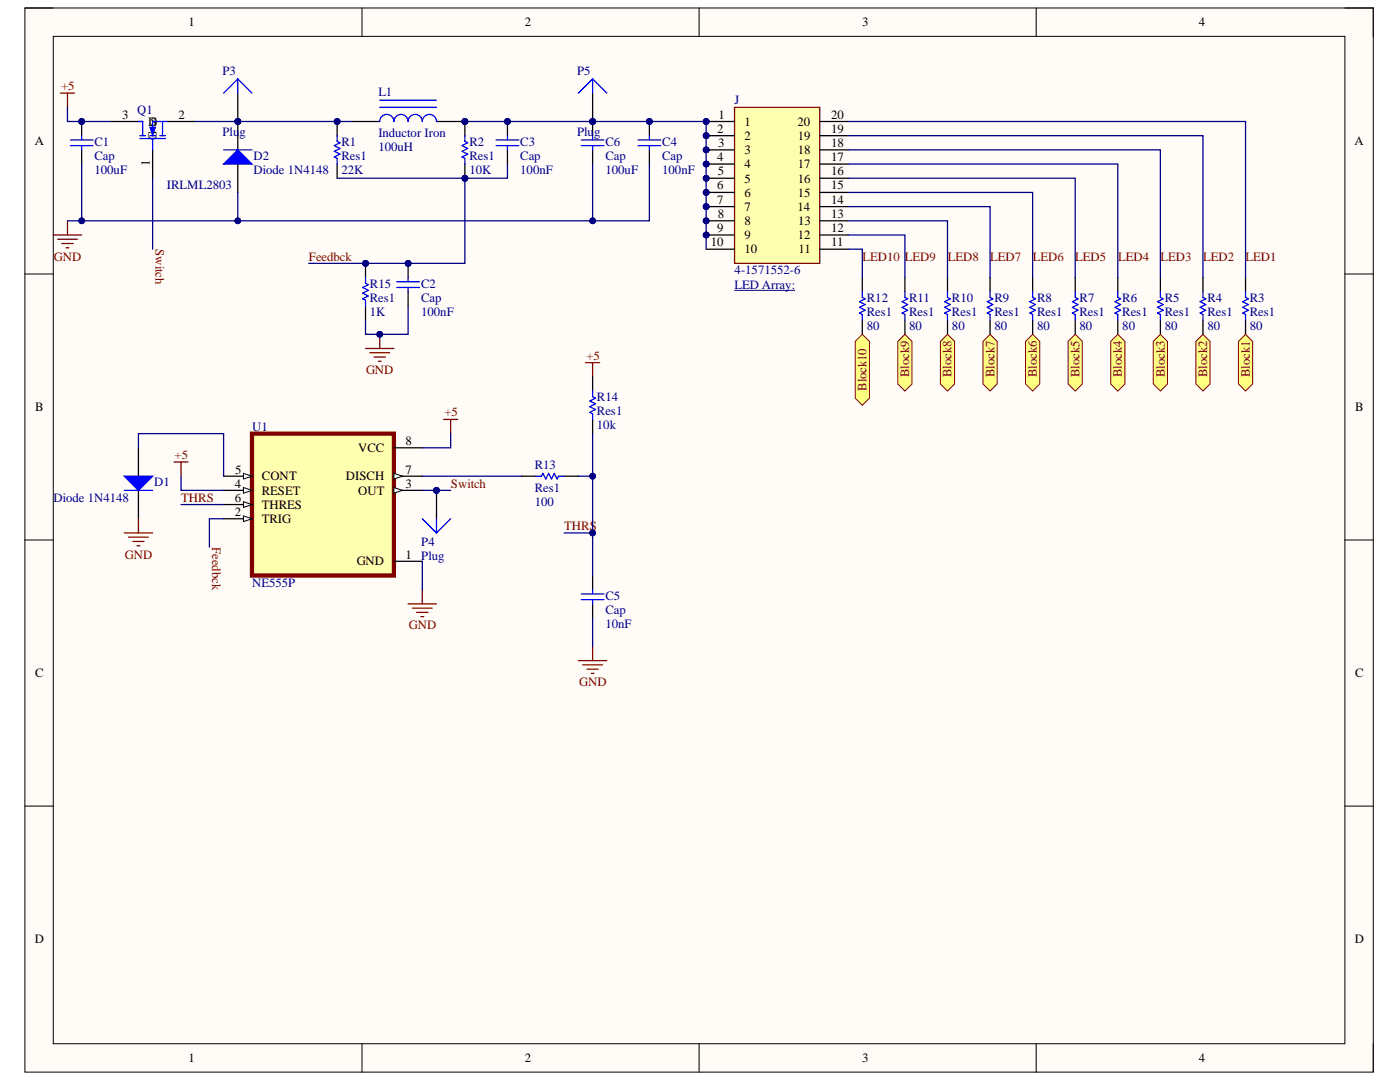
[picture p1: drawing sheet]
<svg xmlns="http://www.w3.org/2000/svg" width="279mm" height="216mm" viewBox="0 0 279 216" stroke-linecap="round" stroke-linejoin="round" font-family="sans-serif">
<defs><g id="words">
<g font-size="2.5">
<text x="37.6" y="5.2">1</text>
<text x="104.8" y="5.2">2</text>
<text x="172.1" y="5.2">3</text>
<text x="239.3" y="5.2">4</text>
<text x="24.4" y="23.7">3</text>
<text x="35.6" y="23.7">2</text>
<text x="143.4" y="23.7">1</text>
<text x="165.9" y="23.7">20</text>
<text x="6.9" y="29">A</text>
<text x="29.6" y="25.1">D</text>
<text x="30" y="25.1">S</text>
<text x="31.3" y="27.9" transform="rotate(-90 31.3 27.9)">G</text>
<text x="143.1" y="26.5">2</text>
<text x="143.3" y="29.3">3</text>
<text x="148.6" y="25.1">1</text>
<text x="148.6" y="27.9">2</text>
<text x="159.1" y="25.1">20</text>
<text x="159.2" y="27.9">19</text>
<text x="165.9" y="26.5">19</text>
<text x="165.9" y="29.3">18</text>
<text x="270.3" y="29">A</text>
<text x="29.9" y="33.1" transform="rotate(-90 29.9 33.1)">1</text>
<text x="143.1" y="32.1">4</text>
<text x="143.2" y="35">5</text>
<text x="148.6" y="30.8">3</text>
<text x="148.6" y="33.6">4</text>
<text x="159.2" y="30.8">18</text>
<text x="159.2" y="33.6">17</text>
<text x="165.9" y="32.1">17</text>
<text x="165.9" y="35">16</text>
<text x="143.1" y="37.8">6</text>
<text x="143.1" y="40.7">7</text>
<text x="148.6" y="36.4">5</text>
<text x="148.6" y="39.2">6</text>
<text x="159.2" y="36.4">16</text>
<text x="159.2" y="39.2">15</text>
<text x="165.9" y="37.8">15</text>
<text x="165.9" y="40.7">14</text>
<text x="143.1" y="46.3">9</text>
<text x="143.2" y="43.4">8</text>
<text x="148.6" y="42.1">7</text>
<text x="148.6" y="44.9">8</text>
<text x="148.6" y="47.8">9</text>
<text x="159.1" y="42.1">14</text>
<text x="159.2" y="47.8">12</text>
<text x="159.3" y="44.9">13</text>
<text x="165.9" y="43.4">13</text>
<text x="165.9" y="46.3">12</text>
<text x="141.9" y="49.1">10</text>
<text x="148.6" y="50.5">10</text>
<text x="159.4" y="50.5">11</text>
<text x="165.9" y="49.1">11</text>
<text x="7" y="82.1">B</text>
<text x="270.5" y="82.1">B</text>
<text x="80.9" y="88.7">8</text>
<text x="46.9" y="94.5">5</text>
<text x="52.3" y="95.8">CONT</text>
<text x="69" y="95.8">DISCH</text>
<text x="71.4" y="90.2">VCC</text>
<text x="80.9" y="94.5">7</text>
<text x="46.8" y="97.3">4</text>
<text x="46.8" y="100.2">6</text>
<text x="52.3" y="98.7">RESET</text>
<text x="52.3" y="101.5">THRES</text>
<text x="71.4" y="98.7">OUT</text>
<text x="80.9" y="97.3">3</text>
<text x="46.8" y="102.9">2</text>
<text x="52.3" y="104.4">TRIG</text>
<text x="71.2" y="112.8">GND</text>
<text x="80.9" y="111.5">1</text>
<text x="7" y="135.1">C</text>
<text x="270.5" y="135.1">C</text>
<text x="6.9" y="188.2">D</text>
<text x="270.4" y="188.2">D</text>
<text x="37.6" y="212">1</text>
<text x="104.8" y="212">2</text>
<text x="172.1" y="212">3</text>
<text x="239.3" y="212">4</text>
</g>
<g font-size="2.5" fill="#000080">
<text x="44.4" y="14.9">P3</text>
<text x="115.2" y="14.9">P5</text>
<text x="27.4" y="22.8">Q1</text>
<text x="75.5" y="19.1">L1</text>
<text x="146.6" y="20.8">J</text>
<text x="18.9" y="29.1">C1</text>
<text x="44.4" y="27.1">Plug</text>
<text x="68.1" y="29.1">R1</text>
<text x="75.5" y="27.4">Inductor Iron</text>
<text x="93.7" y="29.1">R2</text>
<text x="103.8" y="29.1">C3</text>
<text x="115.2" y="27.1">Plug</text>
<text x="120.8" y="29.1">C6</text>
<text x="132.2" y="29.1">C4</text>
<text x="18.9" y="34.7">100uF</text>
<text x="18.9" y="31.9">Cap</text>
<text x="50.6" y="31.9">D2</text>
<text x="50.6" y="34.7">Diode 1N4148</text>
<text x="68.1" y="34.7">22K</text>
<text x="68.1" y="31.9">Res1</text>
<text x="75.5" y="30.2">100uH</text>
<text x="93.7" y="34.7">10K</text>
<text x="93.7" y="31.9">Res1</text>
<text x="103.8" y="34.7">100nF</text>
<text x="103.8" y="31.9">Cap</text>
<text x="120.8" y="34.7">100uF</text>
<text x="120.8" y="31.9">Cap</text>
<text x="132.2" y="34.7">100nF</text>
<text x="132.2" y="31.9">Cap</text>
<text x="33.3" y="37.8">IRLML2803</text>
<text x="73.8" y="57.4">R15</text>
<text x="84" y="57.4">C2</text>
<text x="146.6" y="57.6">LED Array:</text>
<text x="146.6" y="54.8">4-1571552-6</text>
<text x="73.8" y="63.1">1K</text>
<text x="73.8" y="60.2">Res1</text>
<text x="84" y="63.1">100nF</text>
<text x="84" y="60.2">Cap</text>
<text x="173" y="65.8">80</text>
<text x="173" y="60.2">R12</text>
<text x="173" y="63.1">Res1</text>
<text x="181.5" y="65.8">80</text>
<text x="181.5" y="60.2">R11</text>
<text x="181.5" y="63.1">Res1</text>
<text x="190" y="65.8">80</text>
<text x="190" y="60.2">R10</text>
<text x="190" y="63.1">Res1</text>
<text x="198.4" y="65.8">80</text>
<text x="198.4" y="60.2">R9</text>
<text x="198.4" y="63.1">Res1</text>
<text x="207" y="65.8">80</text>
<text x="207" y="60.2">R8</text>
<text x="207" y="63.1">Res1</text>
<text x="215.4" y="65.8">80</text>
<text x="215.4" y="60.2">R7</text>
<text x="215.4" y="63.1">Res1</text>
<text x="224" y="65.8">80</text>
<text x="224" y="60.2">R6</text>
<text x="224" y="63.1">Res1</text>
<text x="232.4" y="65.8">80</text>
<text x="232.4" y="60.2">R5</text>
<text x="232.4" y="63.1">Res1</text>
<text x="241" y="65.8">80</text>
<text x="241" y="60.2">R4</text>
<text x="241" y="63.1">Res1</text>
<text x="249.4" y="65.8">80</text>
<text x="249.4" y="60.2">R3</text>
<text x="249.4" y="63.1">Res1</text>
<text x="119.1" y="80">R14</text>
<text x="119.1" y="82.8">Res1</text>
<text x="50.3" y="86">U1</text>
<text x="119.1" y="85.7">10k</text>
<text x="106.7" y="93.6">R13</text>
<text x="10.7" y="100.2">Diode 1N4148</text>
<text x="30.8" y="97">D1</text>
<text x="106.7" y="101">100</text>
<text x="106.7" y="98.1">Res1</text>
<text x="84" y="108.9">P4</text>
<text x="84" y="111.7">Plug</text>
<text x="50.3" y="117.1">NE555P</text>
<text x="120.8" y="119.7">C5</text>
<text x="120.8" y="125.3">10nF</text>
<text x="120.8" y="122.5">Cap</text>
</g>
<g font-size="2.5" fill="#800000">
<text x="12.2" y="18">+5</text>
<text x="10.7" y="52">GND</text>
<text x="31" y="49.7" transform="rotate(90 31 49.7)">Switch</text>
<text x="61.6" y="52">Feedbck</text>
<text x="172.1" y="52">LED10</text>
<text x="180.6" y="52">LED9</text>
<text x="189.1" y="52">LED8</text>
<text x="197.6" y="52">LED7</text>
<text x="206.1" y="52">LED6</text>
<text x="214.6" y="52">LED5</text>
<text x="223.1" y="52">LED4</text>
<text x="231.6" y="52">LED3</text>
<text x="240.1" y="52">LED2</text>
<text x="248.6" y="52">LED1</text>
<text x="117" y="71.8">+5</text>
<text x="73.1" y="74.6">GND</text>
<text x="181.5" y="75.2" transform="rotate(-90 181.5 75.2)">Block9</text>
<text x="189.9" y="75.2" transform="rotate(-90 189.9 75.2)">Block8</text>
<text x="198.4" y="75.2" transform="rotate(-90 198.4 75.2)">Block7</text>
<text x="206.9" y="75.2" transform="rotate(-90 206.9 75.2)">Block6</text>
<text x="215.4" y="75.2" transform="rotate(-90 215.4 75.2)">Block5</text>
<text x="223.9" y="75.2" transform="rotate(-90 223.9 75.2)">Block4</text>
<text x="232.4" y="75.2" transform="rotate(-90 232.4 75.2)">Block3</text>
<text x="240.9" y="75.2" transform="rotate(-90 240.9 75.2)">Block2</text>
<text x="249.4" y="75.2" transform="rotate(-90 249.4 75.2)">Block1</text>
<text x="88.7" y="83.1">+5</text>
<text x="172.9" y="78" transform="rotate(-90 172.9 78)">Block10</text>
<text x="34.8" y="91.6">+5</text>
<text x="36.2" y="100.2">THRS</text>
<text x="90" y="97.3">Switch</text>
<text x="112.6" y="105.8">THRS</text>
<text x="24.9" y="111.5">GND</text>
<text x="42.4" y="109.2" transform="rotate(90 42.4 109.2)">Feedbck</text>
<text x="81.6" y="125.6">GND</text>
<text x="115.6" y="136.9">GND</text>
</g>
</g></defs>
<path d="M5 1.6h269.1v212.3h-269.1z" fill-rule="evenodd" fill="#fffcf8"/>
<path d="M5 1.6h269.1v212.3h-269.1z" fill="none" stroke="#000" stroke-width=".2"/>
<path d="M10.6 7.3h257.8v201h-257.8z" fill-rule="evenodd" fill="#fffcf8"/>
<g fill="none" stroke="#000" stroke-width=".2">
<path d="M5 1.6h5.6M10.6 7.3h257.8v201h-257.8zM72.2 1.6v5.7M139.5 1.6v5.7M206.8 1.6v5.7M268.4 1.6h5.7v5.7M5 54.7h5.6M268.4 54.7h5.7M5 107.8h5.6M268.4 107.8h5.7M5 160.8h5.6M268.4 160.8h5.7"/>
<path d="M72.2 208.3v5.6M139.5 208.3v5.6M206.8 208.3v5.6M274.1 208.3v5.6"/>
</g>
<path d="M50.3 86.5h28.3v28.3h-28.3z" fill-rule="evenodd" fill="#ffffb0"/>
<path d="M50.3 86.5h28.3v28.3h-28.3z" fill="none" stroke="#800000" stroke-width=".84"/>
<path d="M44.6 95h5.7" fill="none" stroke="#000" stroke-width=".25"/>
<path d="M48.6 94.5l1.7 .5-1.7 .6z" fill="#f8fcff"/>
<path d="M48.6 94.5l1.7 .5-1.7 .6z" fill="none" stroke="#000" stroke-width=".2"/>
<path d="M44.6 97.8h5.7" fill="none" stroke="#000" stroke-width=".25"/>
<path d="M48.6 97.3l1.7 .5-1.7 .6z" fill="#f8fcff"/>
<path d="M48.6 97.3l1.7 .5-1.7 .6z" fill="none" stroke="#000" stroke-width=".2"/>
<path d="M44.6 100.7h5.7" fill="none" stroke="#000" stroke-width=".25"/>
<path d="M48.6 100.1l1.7 .6-1.7 .5z" fill="#f8fcff"/>
<path d="M48.6 100.1l1.7 .6-1.7 .5z" fill="none" stroke="#000" stroke-width=".2"/>
<path d="M44.6 103.5h5.7" fill="none" stroke="#000" stroke-width=".25"/>
<path d="M48.6 102.9l1.7 .6-1.7 .6z" fill="#f8fcff"/>
<path d="M48.6 102.9l1.7 .6-1.7 .6z" fill="none" stroke="#000" stroke-width=".2"/>
<path d="M78.6 89.4h5.7M78.6 95h5.7" fill="none" stroke="#000" stroke-width=".25"/>
<path d="M78.6 94.5l1.7 .5-1.7 .6z" fill="#f8fcff"/>
<path d="M78.6 94.5l1.7 .5-1.7 .6z" fill="none" stroke="#000" stroke-width=".2"/>
<path d="M78.6 97.8h5.7" fill="none" stroke="#000" stroke-width=".25"/>
<path d="M78.6 97.3l1.7 .5-1.7 .6z" fill="#f8fcff"/>
<path d="M78.6 97.3l1.7 .5-1.7 .6z" fill="none" stroke="#000" stroke-width=".2"/>
<path d="M27.6 89.4v5.6M27.6 97.8v5.7M78.6 112h5.7M118.3 114.8v2.9M118.3 120.5v2.8" fill="none" stroke="#000" stroke-width=".25"/>
<g fill="none" stroke="#800000" stroke-width=".25">
<path d="M34.7 92.2h2.8M36.1 92.2v2.8M88.5 83.7h2.9M89.9 83.7v2.8M84.3 117.7v2.8M81.4 120.5h5.7M82.3 121.3h4M83.1 122.2h2.3M84 123h.6M115.4 131.8h5.7M116.3 132.7h4M117.1 133.5h2.3"/>
<path d="M118 134.4h.6M118.3 129v2.8"/>
</g>
<path d="M116 118.5h4.5M116 119.7h4.5M118.3 117.7v.8M118.3 119.7v.8" fill="none" stroke="#00f" stroke-width=".25"/>
<path d="M24.8 95h5.7l-2.9 2.8z" fill="#00f"/>
<path d="M24.8 95h5.7l-2.9 2.8zM24.8 97.8h5.7" fill="none" stroke="#00f" stroke-width=".25"/>
<path d="M24.8 106.3h5.7M25.6 107.2h4M26.5 108h2.3M27.3 108.9h.6M27.6 103.5v2.8" fill="none" stroke="#800000" stroke-width=".25"/>
<circle cx="16.3" cy="24.2" r=".57" fill="#000080"/>
<circle cx="16.3" cy="24.2" r=".57" fill="none" stroke="#000080" stroke-width=".2"/>
<path d="M16.3 24.2v2.9M16.3 29.9v2.8" fill="none" stroke="#000" stroke-width=".25"/>
<circle cx="16.3" cy="24.2" r=".57" fill="#000080"/>
<circle cx="16.3" cy="24.2" r=".57" fill="none" stroke="#000080" stroke-width=".2"/>
<path d="M14 27.9h4.6M14 29.1h4.6M16.3 27.1v.8M16.3 29.1v.8M27.9 27.6h5.1M27.9 27.1h1.1M28.5 24.2v2.9M29.9 27.1h1.1M30.5 27.6v2.3M31.9 27.1h1.1M32.4 24.2v2.9M33.3 24.2h-2.8v2.9" fill="none" stroke="#00f" stroke-width=".25"/>
<path d="M22 24.2h5.6M30.5 29.9v5.7M33.3 24.2h5.7" fill="none" stroke="#000" stroke-width=".25"/>
<path d="M29.9 25.4h1.1l-.5 1.7z" fill="#00f"/>
<path d="M29.9 25.4h1.1l-.5 1.7z" fill="none" stroke="#00f" stroke-width=".2"/>
<path d="M27.6 24.2h.9" fill="none" stroke="#00f" stroke-width=".25"/>
<circle cx="47.5" cy="24.2" r=".57" fill="#000080"/>
<circle cx="47.5" cy="24.2" r=".57" fill="none" stroke="#000080" stroke-width=".2"/>
<path d="M47.5 24.2v5.7M47.5 32.7v5.7" fill="none" stroke="#000" stroke-width=".25"/>
<circle cx="47.5" cy="24.2" r=".57" fill="#000080"/>
<circle cx="47.5" cy="24.2" r=".57" fill="none" stroke="#000080" stroke-width=".2"/>
<path d="M44.6 32.7l2.9-2.8 2.8 2.8z" fill="#00f"/>
<path d="M44.6 32.7l2.9-2.8 2.8 2.8zM44.6 29.9h5.7" fill="none" stroke="#00f" stroke-width=".25"/>
<circle cx="101.3" cy="24.2" r=".57" fill="#000080"/>
<circle cx="101.3" cy="24.2" r=".57" fill="none" stroke="#000080" stroke-width=".2"/>
<path d="M101.3 24.2v2.9M101.3 29.9v2.8" fill="none" stroke="#000" stroke-width=".25"/>
<circle cx="101.3" cy="24.2" r=".57" fill="#000080"/>
<circle cx="101.3" cy="24.2" r=".57" fill="none" stroke="#000080" stroke-width=".2"/>
<path d="M99 27.9h4.5M99 29.1h4.5M101.3 27.1v.8M101.3 29.1v.8" fill="none" stroke="#00f" stroke-width=".25"/>
<circle cx="129.6" cy="24.2" r=".57" fill="#000080"/>
<circle cx="129.6" cy="24.2" r=".57" fill="none" stroke="#000080" stroke-width=".2"/>
<path d="M129.6 24.2v2.9M129.6 29.9v2.8" fill="none" stroke="#000" stroke-width=".25"/>
<circle cx="129.6" cy="24.2" r=".57" fill="#000080"/>
<circle cx="129.6" cy="24.2" r=".57" fill="none" stroke="#000080" stroke-width=".2"/>
<path d="M127.3 27.9h4.6M127.3 29.1h4.6M129.6 27.1v.8M129.6 29.1v.8" fill="none" stroke="#00f" stroke-width=".25"/>
<path d="M12 18.6h2.9M13.5 18.6v2.8M10.6 46.9h5.7M11.5 47.7h3.9M12.3 48.6h2.3M13.2 49.4h.6M13.5 44.1v2.8" fill="none" stroke="#800000" stroke-width=".25"/>
<circle cx="81.4" cy="52.6" r=".57" fill="#000080"/>
<circle cx="81.4" cy="52.6" r=".57" fill="none" stroke="#000080" stroke-width=".2"/>
<path d="M81.4 52.6v2.8M81.4 58.2v2.8" fill="none" stroke="#000" stroke-width=".25"/>
<circle cx="81.4" cy="52.6" r=".57" fill="#000080"/>
<circle cx="81.4" cy="52.6" r=".57" fill="none" stroke="#000080" stroke-width=".2"/>
<path d="M79.2 56.2h4.5M79.2 57.4h4.5M81.4 55.4v.8M81.4 57.4v.8" fill="none" stroke="#00f" stroke-width=".25"/>
<path d="M72.9 69.5h5.7M73.8 70.4h4M74.6 71.2h2.3M75.5 72.1h.6M75.8 66.7v2.8" fill="none" stroke="#800000" stroke-width=".25"/>
<circle cx="75.8" cy="66.7" r=".57" fill="#000080"/>
<circle cx="75.8" cy="66.7" r=".57" fill="none" stroke="#000080" stroke-width=".2"/>
<circle cx="140.9" cy="24.2" r=".57" fill="#000080"/>
<circle cx="140.9" cy="24.2" r=".57" fill="none" stroke="#000080" stroke-width=".2"/>
<circle cx="140.9" cy="27.1" r=".57" fill="#000080"/>
<circle cx="140.9" cy="27.1" r=".57" fill="none" stroke="#000080" stroke-width=".2"/>
<circle cx="140.9" cy="29.9" r=".57" fill="#000080"/>
<circle cx="140.9" cy="29.9" r=".57" fill="none" stroke="#000080" stroke-width=".2"/>
<circle cx="140.9" cy="32.7" r=".57" fill="#000080"/>
<circle cx="140.9" cy="32.7" r=".57" fill="none" stroke="#000080" stroke-width=".2"/>
<circle cx="140.9" cy="35.6" r=".57" fill="#000080"/>
<circle cx="140.9" cy="35.6" r=".57" fill="none" stroke="#000080" stroke-width=".2"/>
<circle cx="140.9" cy="38.4" r=".57" fill="#000080"/>
<circle cx="140.9" cy="38.4" r=".57" fill="none" stroke="#000080" stroke-width=".2"/>
<circle cx="140.9" cy="41.2" r=".57" fill="#000080"/>
<circle cx="140.9" cy="41.2" r=".57" fill="none" stroke="#000080" stroke-width=".2"/>
<circle cx="140.9" cy="44.1" r=".57" fill="#000080"/>
<circle cx="140.9" cy="44.1" r=".57" fill="none" stroke="#000080" stroke-width=".2"/>
<circle cx="140.9" cy="46.9" r=".57" fill="#000080"/>
<g fill="none" stroke="#000080" stroke-width=".2">
<path d="M146.6 57.9h12"/>
<circle cx="140.9" cy="46.9" r=".57"/>
</g>
<path d="M146.6 21.4h17v31.2h-17z" fill-rule="evenodd" fill="#ffffb0"/>
<path d="M146.6 21.4h17v31.2h-17z" fill="none" stroke="#800000" stroke-width=".25"/>
<path d="M140.9 24.2h5.7" fill="none" stroke="#000" stroke-width=".25"/>
<circle cx="140.9" cy="24.2" r=".57" fill="#000080"/>
<circle cx="140.9" cy="24.2" r=".57" fill="none" stroke="#000080" stroke-width=".2"/>
<path d="M140.9 27.1h5.7" fill="none" stroke="#000" stroke-width=".25"/>
<circle cx="140.9" cy="27.1" r=".57" fill="#000080"/>
<circle cx="140.9" cy="27.1" r=".57" fill="none" stroke="#000080" stroke-width=".2"/>
<path d="M140.9 29.9h5.7" fill="none" stroke="#000" stroke-width=".25"/>
<circle cx="140.9" cy="29.9" r=".57" fill="#000080"/>
<circle cx="140.9" cy="29.9" r=".57" fill="none" stroke="#000080" stroke-width=".2"/>
<path d="M140.9 32.7h5.7" fill="none" stroke="#000" stroke-width=".25"/>
<circle cx="140.9" cy="32.7" r=".57" fill="#000080"/>
<circle cx="140.9" cy="32.7" r=".57" fill="none" stroke="#000080" stroke-width=".2"/>
<path d="M140.9 35.6h5.7" fill="none" stroke="#000" stroke-width=".25"/>
<circle cx="140.9" cy="35.6" r=".57" fill="#000080"/>
<circle cx="140.9" cy="35.6" r=".57" fill="none" stroke="#000080" stroke-width=".2"/>
<path d="M140.9 38.4h5.7" fill="none" stroke="#000" stroke-width=".25"/>
<circle cx="140.9" cy="38.4" r=".57" fill="#000080"/>
<circle cx="140.9" cy="38.4" r=".57" fill="none" stroke="#000080" stroke-width=".2"/>
<path d="M140.9 41.2h5.7" fill="none" stroke="#000" stroke-width=".25"/>
<circle cx="140.9" cy="41.2" r=".57" fill="#000080"/>
<circle cx="140.9" cy="41.2" r=".57" fill="none" stroke="#000080" stroke-width=".2"/>
<path d="M140.9 44.1h5.7" fill="none" stroke="#000" stroke-width=".25"/>
<circle cx="140.9" cy="44.1" r=".57" fill="#000080"/>
<circle cx="140.9" cy="44.1" r=".57" fill="none" stroke="#000080" stroke-width=".2"/>
<path d="M140.9 46.9h5.7" fill="none" stroke="#000" stroke-width=".25"/>
<circle cx="140.9" cy="46.9" r=".57" fill="#000080"/>
<circle cx="140.9" cy="46.9" r=".57" fill="none" stroke="#000080" stroke-width=".2"/>
<path d="M163.6 24.2h5.7M163.6 27.1h5.7M163.6 29.9h5.7M163.6 32.7h5.7M163.6 35.6h5.7M163.6 38.4h5.7M140.9 49.7h5.7M163.6 49.7h5.7M163.6 41.2h5.7M163.6 44.1h5.7M163.6 46.9h5.7" fill="none" stroke="#000" stroke-width=".25"/>
<path d="M116.9 72.4h2.8M118.3 72.4v2.8" fill="none" stroke="#800000" stroke-width=".25"/>
<circle cx="72.9" cy="52.6" r=".57" fill="#000080"/>
<circle cx="72.9" cy="52.6" r=".57" fill="none" stroke="#000080" stroke-width=".2"/>
<path d="M72.9 52.6v2.8" fill="none" stroke="#000" stroke-width=".25"/>
<circle cx="72.9" cy="52.6" r=".57" fill="#000080"/>
<circle cx="72.9" cy="52.6" r=".57" fill="none" stroke="#000080" stroke-width=".2"/>
<path d="M72.9 61v2.9" fill="none" stroke="#000" stroke-width=".25"/>
<path d="M72.9 55.4v1.1l.6 .3-1.1 .6 1.1 .5-1.1 .6 1.1 .6-1.1 .5 .5 .3v1.1" fill="none" stroke="#00f" stroke-width=".25"/>
<circle cx="67.3" cy="24.2" r=".57" fill="#000080"/>
<circle cx="67.3" cy="24.2" r=".57" fill="none" stroke="#000080" stroke-width=".2"/>
<path d="M67.3 24.2v2.9" fill="none" stroke="#000" stroke-width=".25"/>
<circle cx="67.3" cy="24.2" r=".57" fill="#000080"/>
<circle cx="67.3" cy="24.2" r=".57" fill="none" stroke="#000080" stroke-width=".2"/>
<path d="M67.3 32.7v2.9" fill="none" stroke="#000" stroke-width=".25"/>
<path d="M67.3 27.1v1.1l.5 .3-1.1 .6 1.1 .5-1.1 .6 1.1 .6-1.1 .5 .6 .3v1.1" fill="none" stroke="#00f" stroke-width=".25"/>
<circle cx="92.8" cy="24.2" r=".57" fill="#000080"/>
<circle cx="92.8" cy="24.2" r=".57" fill="none" stroke="#000080" stroke-width=".2"/>
<circle cx="92.8" cy="35.6" r=".57" fill="#000080"/>
<circle cx="92.8" cy="35.6" r=".57" fill="none" stroke="#000080" stroke-width=".2"/>
<path d="M92.8 24.2v2.9" fill="none" stroke="#000" stroke-width=".25"/>
<circle cx="92.8" cy="24.2" r=".57" fill="#000080"/>
<circle cx="92.8" cy="24.2" r=".57" fill="none" stroke="#000080" stroke-width=".2"/>
<path d="M92.8 32.7v2.9" fill="none" stroke="#000" stroke-width=".25"/>
<circle cx="92.8" cy="35.6" r=".57" fill="#000080"/>
<circle cx="92.8" cy="35.6" r=".57" fill="none" stroke="#000080" stroke-width=".2"/>
<g fill="none" stroke="#00f" stroke-width=".25">
<path d="M92.8 27.1v1.1l.5 .3-1.1 .6 1.1 .5-1.1 .6 1.1 .6-1.1 .5 .6 .3v1.1M172.1 58.2v1.1l.6 .3-1.2 .6 1.2 .6-1.2 .5 1.2 .6-1.2 .6 .6 .2v1.2M180.6 58.2v1.2l.6 .2-1.2 .6 1.2 .6-1.2 .5 1.2 .6-1.2 .6 .6 .2v1.2M189.1 58.2v1.2l.6 .2-1.2 .6 1.2 .6-1.2 .5 1.2 .6-1.2 .6 .6 .2v1.2M197.6 58.2v1.2l.5 .2-1.1 .6 1.1 .6-1.1 .5 1.1 .6-1.1 .6 .6 .2v1.2M206.1 58.2v1.2l.5 .2-1.1 .6 1.1 .6-1.1 .5 1.1 .6-1.1 .6 .6 .2v1.2M214.6 58.2v1.2l.5 .2-1.1 .6 1.1 .6-1.1 .5 1.1 .6-1.1 .6 .6 .2v1.2M223.1 58.2v1.2l.5 .2-1.1 .6 1.1 .6-1.1 .5 1.1 .6-1.1 .6 .6 .2v1.2M231.6 58.2v1.2l.5 .2-1.1 .6 1.1 .6-1.1 .5 1.1 .6-1.1 .6 .6 .2v1.2M240.1 58.2v1.2l.5 .2-1.1 .6 1.1 .6-1.1 .5 1.1 .6-1.1 .6 .6 .2v1.2M248.6 58.2v1.2l.5 .2-1.1 .6 1.1 .6-1.1 .5 1.1 .6-1.1 .6 .6 .2v1.2M118.3 78v1.2l.5 .2-1.1 .6 1.1 .6-1.1 .5 1.1 .6-1.1 .6 .6 .3v1.1"/>
<path d="M106.9 95h1.2l.3-.5 .5 1.1 .6-1.1 .6 1.1 .5-1.1 .6 1.1 .3-.6h1.1"/>
</g>
<g fill="none" stroke="#000" stroke-width=".25">
<path d="M172.1 55.4v2.8M180.6 55.4v2.8M189.1 55.4v2.8M197.6 55.4v2.8M206.1 55.4v2.8M214.6 55.4v2.8M223.1 55.4v2.8M231.6 55.4v2.8M240.1 55.4v2.8M248.6 55.4v2.8M118.3 75.2v2.8M172.1 63.9v2.8"/>
<path d="M180.6 63.9v2.8M189.1 63.9v2.8M197.6 63.9v2.8M206.1 63.9v2.8M214.6 63.9v2.8M223.1 63.9v2.8M231.6 63.9v2.8M240.1 63.9v2.8M248.6 63.9v2.8M104.1 95h2.8M112.6 95h2.8M118.3 83.7v2.8"/>
</g>
<circle cx="118.3" cy="24.2" r=".57" fill="#000080"/>
<circle cx="118.3" cy="24.2" r=".57" fill="none" stroke="#000080" stroke-width=".2"/>
<path d="M118.3 24.2v2.9M118.3 29.9v2.8" fill="none" stroke="#000" stroke-width=".25"/>
<circle cx="118.3" cy="24.2" r=".57" fill="#000080"/>
<circle cx="118.3" cy="24.2" r=".57" fill="none" stroke="#000080" stroke-width=".2"/>
<path d="M116 27.9h4.5M116 29.1h4.5M118.3 27.1v.8M118.3 29.1v.8" fill="none" stroke="#00f" stroke-width=".25"/>
<circle cx="92.8" cy="24.2" r=".57" fill="#000080"/>
<circle cx="92.8" cy="24.2" r=".57" fill="none" stroke="#000080" stroke-width=".2"/>
<path d="M70.1 24.2h5.7M87.1 24.2h5.7" fill="none" stroke="#000" stroke-width=".25"/>
<circle cx="92.8" cy="24.2" r=".57" fill="#000080"/>
<circle cx="92.8" cy="24.2" r=".57" fill="none" stroke="#000080" stroke-width=".2"/>
<path d="M75.8 20h11.3M75.8 24.2a1.42 1.42 0 0 1 1.4-1.4 1.42 1.42 0 0 1 1.4 1.4 1.42 1.42 0 0 1 1.4-1.4 1.42 1.42 0 0 1 1.4 1.4 1.42 1.42 0 0 1 1.5-1.4 1.42 1.42 0 0 1 1.4 1.4 1.42 1.42 0 0 1 1.4-1.4 1.42 1.42 0 0 1 1.4 1.4M75.8 21.4h11.3" fill="none" stroke="#00f" stroke-width=".25"/>
<circle cx="87.1" cy="97.9" r=".57" fill="#000080"/>
<circle cx="87.1" cy="97.9" r=".57" fill="none" stroke="#000080" stroke-width=".2"/>
<path d="M87.1 97.8v5.7" fill="none" stroke="#000" stroke-width=".25"/>
<circle cx="87.1" cy="97.9" r=".57" fill="#000080"/>
<circle cx="87.1" cy="97.9" r=".57" fill="none" stroke="#000080" stroke-width=".2"/>
<path d="M84.3 103.5l2.8 2.8M87.1 103.5v2.8M89.9 103.5l-2.8 2.8" fill="none" stroke="#00f" stroke-width=".25"/>
<circle cx="118.3" cy="24.2" r=".57" fill="#000080"/>
<circle cx="118.3" cy="24.2" r=".57" fill="none" stroke="#000080" stroke-width=".2"/>
<path d="M118.3 18.6v5.6" fill="none" stroke="#000" stroke-width=".25"/>
<circle cx="118.3" cy="24.2" r=".57" fill="#000080"/>
<circle cx="118.3" cy="24.2" r=".57" fill="none" stroke="#000080" stroke-width=".2"/>
<path d="M118.3 15.7l2.8 2.9M118.3 15.7l-2.9 2.9M118.3 15.7v2.9" fill="none" stroke="#00f" stroke-width=".25"/>
<circle cx="47.5" cy="24.2" r=".57" fill="#000080"/>
<circle cx="47.5" cy="24.2" r=".57" fill="none" stroke="#000080" stroke-width=".2"/>
<path d="M47.5 18.6v5.6" fill="none" stroke="#000" stroke-width=".25"/>
<circle cx="47.5" cy="24.2" r=".57" fill="#000080"/>
<circle cx="47.5" cy="24.2" r=".57" fill="none" stroke="#000080" stroke-width=".2"/>
<path d="M47.5 15.7l2.8 2.9M47.5 15.7l-2.9 2.9M47.5 15.7v2.9" fill="none" stroke="#00f" stroke-width=".25"/>
<path d="M247.2 68.1l1.4-1.4 1.4 1.4v8.5l-1.4 1.4-1.4-1.4z" fill-rule="evenodd" fill="#ffff80"/>
<path d="M247.2 68.1l1.4-1.4 1.4 1.4v8.5l-1.4 1.4-1.4-1.4z" fill="none" stroke="#800000" stroke-width=".2"/>
<path d="M238.7 68.1l1.4-1.4 1.4 1.4v8.5l-1.4 1.4-1.4-1.4z" fill-rule="evenodd" fill="#ffff80"/>
<path d="M238.7 68.1l1.4-1.4 1.4 1.4v8.5l-1.4 1.4-1.4-1.4z" fill="none" stroke="#800000" stroke-width=".2"/>
<path d="M230.2 68.1l1.4-1.4 1.4 1.4v8.5l-1.4 1.4-1.4-1.4z" fill-rule="evenodd" fill="#ffff80"/>
<path d="M230.2 68.1l1.4-1.4 1.4 1.4v8.5l-1.4 1.4-1.4-1.4z" fill="none" stroke="#800000" stroke-width=".2"/>
<path d="M221.7 68.1l1.4-1.4 1.4 1.4v8.5l-1.4 1.4-1.4-1.4z" fill-rule="evenodd" fill="#ffff80"/>
<path d="M221.7 68.1l1.4-1.4 1.4 1.4v8.5l-1.4 1.4-1.4-1.4z" fill="none" stroke="#800000" stroke-width=".2"/>
<path d="M213.2 68.1l1.4-1.4 1.4 1.4v8.5l-1.4 1.4-1.4-1.4z" fill-rule="evenodd" fill="#ffff80"/>
<path d="M213.2 68.1l1.4-1.4 1.4 1.4v8.5l-1.4 1.4-1.4-1.4z" fill="none" stroke="#800000" stroke-width=".2"/>
<path d="M204.7 68.1l1.4-1.4 1.4 1.4v8.5l-1.4 1.4-1.4-1.4z" fill-rule="evenodd" fill="#ffff80"/>
<path d="M204.7 68.1l1.4-1.4 1.4 1.4v8.5l-1.4 1.4-1.4-1.4z" fill="none" stroke="#800000" stroke-width=".2"/>
<path d="M196.2 68.1l1.4-1.4 1.4 1.4v8.5l-1.4 1.4-1.4-1.4z" fill-rule="evenodd" fill="#ffff80"/>
<path d="M196.2 68.1l1.4-1.4 1.4 1.4v8.5l-1.4 1.4-1.4-1.4z" fill="none" stroke="#800000" stroke-width=".2"/>
<path d="M187.7 68.1l1.4-1.4 1.4 1.4v8.5l-1.4 1.4-1.4-1.4z" fill-rule="evenodd" fill="#ffff80"/>
<path d="M187.7 68.1l1.4-1.4 1.4 1.4v8.5l-1.4 1.4-1.4-1.4z" fill="none" stroke="#800000" stroke-width=".2"/>
<path d="M179.2 68.1l1.4-1.4 1.4 1.4v8.5l-1.4 1.4-1.4-1.4z" fill-rule="evenodd" fill="#ffff80"/>
<path d="M179.2 68.1l1.4-1.4 1.4 1.4v8.5l-1.4 1.4-1.4-1.4z" fill="none" stroke="#800000" stroke-width=".2"/>
<path d="M170.7 68.1l1.4-1.4 1.4 1.4v11.3l-1.4 1.5-1.4-1.5z" fill-rule="evenodd" fill="#ffff80"/>
<path d="M170.7 68.1l1.4-1.4 1.4 1.4v11.3l-1.4 1.5-1.4-1.5z" fill="none" stroke="#800000" stroke-width=".2"/>
<path d="M84.3 95h19.8M89.9 86.5v2.9h-5.6M84.3 112v5.7M112.6 106.3h5.7M118.3 123.3v5.7" fill="none" stroke="#000080" stroke-width=".25"/>
<circle cx="118.3" cy="106.3" r=".57" fill="#000080"/>
<circle cx="118.3" cy="106.3" r=".57" fill="none" stroke="#000080" stroke-width=".2"/>
<path d="M84.3 97.8h5.6M36.1 100.7h8.5" fill="none" stroke="#000080" stroke-width=".25"/>
<circle cx="87.1" cy="97.9" r=".57" fill="#000080"/>
<circle cx="87.1" cy="97.9" r=".57" fill="none" stroke="#000080" stroke-width=".2"/>
<path d="M39 24.2h31.1M27.6 89.4v-2.9h17v8.5M36.1 95v2.8h8.5M44.6 103.5h-2.8v5.7" fill="none" stroke="#000080" stroke-width=".25"/>
<circle cx="47.5" cy="24.2" r=".57" fill="#000080"/>
<circle cx="47.5" cy="24.2" r=".57" fill="none" stroke="#000080" stroke-width=".2"/>
<circle cx="67.3" cy="24.2" r=".57" fill="#000080"/>
<circle cx="67.3" cy="24.2" r=".57" fill="none" stroke="#000080" stroke-width=".2"/>
<path d="M13.5 21.4v2.8h8.5" fill="none" stroke="#000080" stroke-width=".25"/>
<circle cx="16.3" cy="24.2" r=".57" fill="#000080"/>
<circle cx="16.3" cy="24.2" r=".57" fill="none" stroke="#000080" stroke-width=".2"/>
<path d="M92.8 35.6v17h-31.2" fill="none" stroke="#000080" stroke-width=".25"/>
<circle cx="92.8" cy="35.6" r=".57" fill="#000080"/>
<circle cx="92.8" cy="35.6" r=".57" fill="none" stroke="#000080" stroke-width=".2"/>
<circle cx="81.4" cy="52.6" r=".57" fill="#000080"/>
<circle cx="81.4" cy="52.6" r=".57" fill="none" stroke="#000080" stroke-width=".2"/>
<circle cx="72.9" cy="52.6" r=".57" fill="#000080"/>
<circle cx="72.9" cy="52.6" r=".57" fill="none" stroke="#000080" stroke-width=".2"/>
<path d="M30.5 35.6v14.1M47.5 38.4v5.7M169.3 38.4h36.8v17M169.3 35.6h45.3v19.8M169.3 32.7h53.8v22.7M169.3 29.9h62.3v25.5M169.3 27.1h70.8v28.3M169.3 49.7h2.8v5.7M169.3 46.9h11.3v8.5M169.3 44.1h19.8v11.3M169.3 41.2h28.3v14.2" fill="none" stroke="#000080" stroke-width=".25"/>
<circle cx="47.5" cy="44.1" r=".57" fill="#000080"/>
<circle cx="47.5" cy="44.1" r=".57" fill="none" stroke="#000080" stroke-width=".2"/>
<path d="M16.3 32.7v11.4" fill="none" stroke="#000080" stroke-width=".25"/>
<circle cx="16.3" cy="44.1" r=".57" fill="#000080"/>
<circle cx="16.3" cy="44.1" r=".57" fill="none" stroke="#000080" stroke-width=".2"/>
<path d="M129.6 32.7v11.4h-116.1" fill="none" stroke="#000080" stroke-width=".25"/>
<circle cx="16.3" cy="44.1" r=".57" fill="#000080"/>
<circle cx="16.3" cy="44.1" r=".57" fill="none" stroke="#000080" stroke-width=".2"/>
<circle cx="47.5" cy="44.1" r=".57" fill="#000080"/>
<circle cx="47.5" cy="44.1" r=".57" fill="none" stroke="#000080" stroke-width=".2"/>
<circle cx="118.3" cy="44.1" r=".57" fill="#000080"/>
<circle cx="118.3" cy="44.1" r=".57" fill="none" stroke="#000080" stroke-width=".2"/>
<path d="M118.3 32.7v11.4M169.3 24.2h79.3v31.2" fill="none" stroke="#000080" stroke-width=".25"/>
<circle cx="118.3" cy="44.1" r=".57" fill="#000080"/>
<circle cx="118.3" cy="44.1" r=".57" fill="none" stroke="#000080" stroke-width=".2"/>
<path d="M115.4 95h2.9" fill="none" stroke="#000080" stroke-width=".25"/>
<circle cx="118.3" cy="95" r=".57" fill="#000080"/>
<circle cx="118.3" cy="95" r=".57" fill="none" stroke="#000080" stroke-width=".2"/>
<path d="M118.3 86.5v28.3" fill="none" stroke="#000080" stroke-width=".25"/>
<circle cx="118.3" cy="106.3" r=".57" fill="#000080"/>
<circle cx="118.3" cy="106.3" r=".57" fill="none" stroke="#000080" stroke-width=".2"/>
<circle cx="118.3" cy="95" r=".57" fill="#000080"/>
<circle cx="118.3" cy="95" r=".57" fill="none" stroke="#000080" stroke-width=".2"/>
<path d="M101.3 32.7v2.9h-34" fill="none" stroke="#000080" stroke-width=".25"/>
<circle cx="92.8" cy="35.6" r=".57" fill="#000080"/>
<circle cx="92.8" cy="35.6" r=".57" fill="none" stroke="#000080" stroke-width=".2"/>
<path d="M81.4 61v5.7h-8.5v-2.8" fill="none" stroke="#000080" stroke-width=".25"/>
<circle cx="75.8" cy="66.7" r=".57" fill="#000080"/>
<circle cx="75.8" cy="66.7" r=".57" fill="none" stroke="#000080" stroke-width=".2"/>
<path d="M92.8 24.2h48.1v25.5" fill="none" stroke="#000080" stroke-width=".25"/>
<circle cx="92.8" cy="24.2" r=".57" fill="#000080"/>
<circle cx="92.8" cy="24.2" r=".57" fill="none" stroke="#000080" stroke-width=".2"/>
<circle cx="101.3" cy="24.2" r=".57" fill="#000080"/>
<circle cx="101.3" cy="24.2" r=".57" fill="none" stroke="#000080" stroke-width=".2"/>
<circle cx="118.3" cy="24.2" r=".57" fill="#000080"/>
<circle cx="118.3" cy="24.2" r=".57" fill="none" stroke="#000080" stroke-width=".2"/>
<circle cx="129.6" cy="24.2" r=".57" fill="#000080"/>
<circle cx="129.6" cy="24.2" r=".57" fill="none" stroke="#000080" stroke-width=".2"/>
<circle cx="140.9" cy="24.2" r=".57" fill="#000080"/>
<circle cx="140.9" cy="24.2" r=".57" fill="none" stroke="#000080" stroke-width=".2"/>
<circle cx="140.9" cy="27.1" r=".57" fill="#000080"/>
<circle cx="140.9" cy="27.1" r=".57" fill="none" stroke="#000080" stroke-width=".2"/>
<circle cx="140.9" cy="29.9" r=".57" fill="#000080"/>
<circle cx="140.9" cy="29.9" r=".57" fill="none" stroke="#000080" stroke-width=".2"/>
<circle cx="140.9" cy="32.7" r=".57" fill="#000080"/>
<circle cx="140.9" cy="32.7" r=".57" fill="none" stroke="#000080" stroke-width=".2"/>
<circle cx="140.9" cy="35.6" r=".57" fill="#000080"/>
<circle cx="140.9" cy="35.6" r=".57" fill="none" stroke="#000080" stroke-width=".2"/>
<circle cx="140.9" cy="38.4" r=".57" fill="#000080"/>
<circle cx="140.9" cy="38.4" r=".57" fill="none" stroke="#000080" stroke-width=".2"/>
<circle cx="140.9" cy="41.2" r=".57" fill="#000080"/>
<circle cx="140.9" cy="41.2" r=".57" fill="none" stroke="#000080" stroke-width=".2"/>
<circle cx="140.9" cy="44.1" r=".57" fill="#000080"/>
<circle cx="140.9" cy="44.1" r=".57" fill="none" stroke="#000080" stroke-width=".2"/>
<circle cx="140.9" cy="46.9" r=".57" fill="#000080"/>
<circle cx="140.9" cy="46.9" r=".57" fill="none" stroke="#000080" stroke-width=".2"/>
<use href="#words"/>
</svg>
